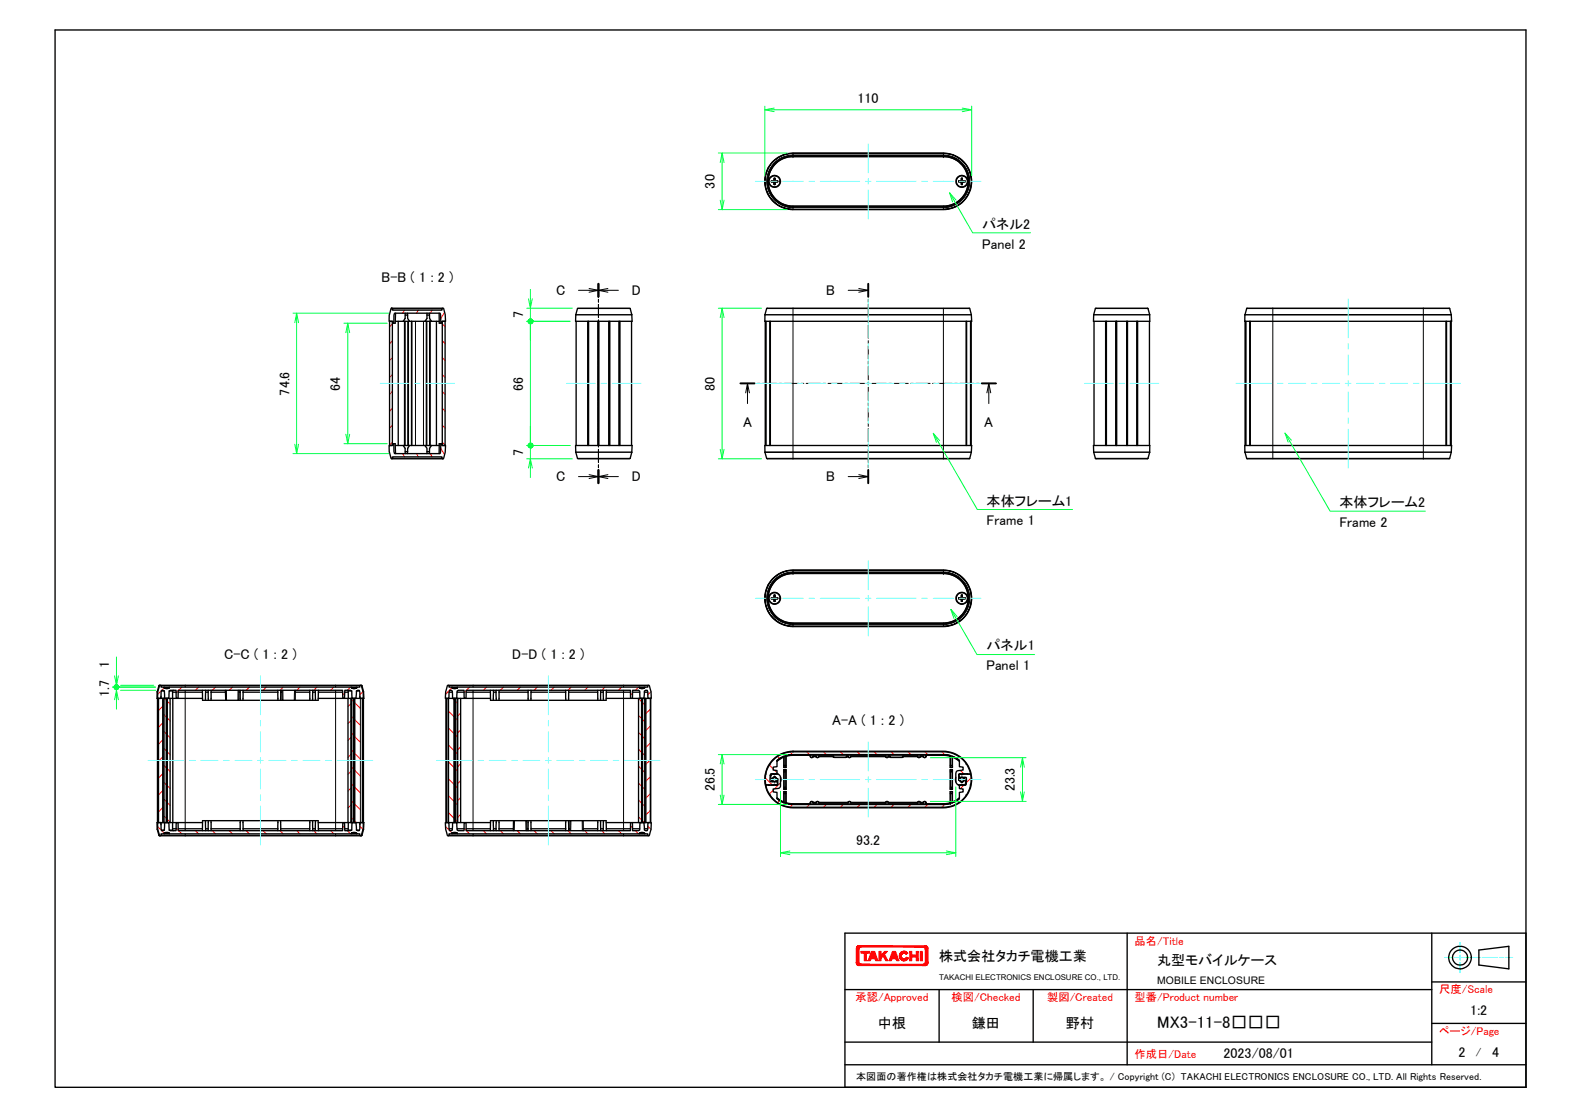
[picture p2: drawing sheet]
<svg xmlns="http://www.w3.org/2000/svg" width="297mm" height="210mm" viewBox="0 0 297 210" stroke-linecap="round" stroke-linejoin="round" font-family="sans-serif">
<defs><g id="words">
<text font-size="3.1" x="217.4" y="193">MX3-11-8□□□</text>
<g font-size="2.6">
<text x="161.1" y="19.3">110</text>
<text x="134.3" y="35.4" transform="rotate(-90 134.3 35.4)">30</text>
<text x="184.5" y="43">パネル2</text>
<text x="184.5" y="46.7">Panel 2</text>
<text x="71.7" y="52.9">B-B ( 1 : 2 )</text>
<text x="98.3" y="59.8" transform="rotate(-90 98.3 59.8)">7</text>
<text x="104.5" y="55.5">C</text>
<text x="118.7" y="55.5">D</text>
<text x="155.2" y="55.5">B</text>
<text x="54.4" y="74.3" transform="rotate(-90 54.4 74.3)">74.6</text>
<text x="63.9" y="73.4" transform="rotate(-90 63.9 73.4)">64</text>
<text x="98.3" y="73.4" transform="rotate(-90 98.3 73.4)">66</text>
<text x="134.3" y="73.4" transform="rotate(-90 134.3 73.4)">80</text>
<text x="139.6" y="80.1">A</text>
<text x="184.9" y="80.1">A</text>
<text x="98.3" y="85.6" transform="rotate(-90 98.3 85.6)">7</text>
<text x="104.5" y="90.4">C</text>
<text x="118.7" y="90.4">D</text>
<text x="155.2" y="90.4">B</text>
<text x="185.4" y="95">本体フレーム1</text>
<text x="251.7" y="95.3">本体フレーム2</text>
<text x="185.4" y="98.7">Frame 1</text>
<text x="251.7" y="99">Frame 2</text>
<text x="20.5" y="125.4" transform="rotate(-90 20.5 125.4)">1</text>
<text x="42.1" y="123.7">C-C ( 1 : 2 )</text>
<text x="96.2" y="123.8">D-D ( 1 : 2 )</text>
<text x="185.3" y="122.2">パネル1</text>
<text x="185.3" y="125.9">Panel 1</text>
<text x="20.5" y="130.9" transform="rotate(-90 20.5 130.9)">1.7</text>
<text x="156.4" y="136.1">A-A ( 1 : 2 )</text>
<text x="134.3" y="148.7" transform="rotate(-90 134.3 148.7)">26.5</text>
<text x="190.7" y="148.7" transform="rotate(-90 190.7 148.7)">23.3</text>
<text x="160.9" y="158.7">93.2</text>
<text x="176.4" y="180.4">株式会社タカチ電機工業</text>
<text x="217.4" y="181.2">丸型モバイルケース</text>
<text x="276.2" y="190.6">1:2</text>
<text x="164.9" y="193.1">中根</text>
<text x="182.6" y="193.1">鎌田</text>
<text x="200.3" y="193.1">野村</text>
<text x="229.9" y="198.8">2023/08/01</text>
<text x="274" y="198.4">2</text>
<text x="280.3" y="198.4">4</text>
</g>
<g font-size="2.1" fill="#f00">
<text x="213.2" y="177.4">品名/Title</text>
<text x="160.8" y="187.9">承認/Approved</text>
<text x="178.8" y="188">検図/Checked</text>
<text x="196.8" y="188">製図/Created</text>
<text x="213.2" y="188">型番/Product number</text>
<text x="270.4" y="186.6">尺度/Scale</text>
<text x="270.4" y="194.3">ページ/Page</text>
<text x="213.2" y="198.6">作成日/Date</text>
</g>
<text font-size="2.1" x="277.3" y="198.2">/</text>
<text font-size="2" x="217.4" y="184.8">MOBILE ENCLOSURE</text>
<text font-size="1.9" x="160.9" y="202.8">本図面の著作権は株式会社タカチ電機工業に帰属します。 / Copyright (C) TAKACHI ELECTRONICS ENCLOSURE CO., LTD. All Rights Reserved.</text>
<text font-size="1.5" x="176.4" y="184.1">TAKACHI ELECTRONICS ENCLOSURE CO., LTD.</text>
</g></defs>
<g fill="none" stroke="#f00" stroke-width=".19">
<path d="M73.6 57.9l-.2 .4M76 58.3l-.4 .5M78.6 58.3l-.4 .5M81.2 58.3l-.4 .5M83.5 58.7l-.7 1.2M73.7 79.9l-.5 .5M73.7 76.7l-.5 .5M73.7 73.5l-.5 .6M73.7 70.4l-.5 .5M73.7 67.2l-.5 .5M73.7 64l-.5 .5M73.7 60.8l-.5 .6"/>
<path d="M83.1 79.9l.5 .5M83.1 76.7l.5 .5M83.1 73.5l.5 .6M83.1 70.4l.5 .5M83.1 67.2l.5 .5M83.1 64l.5 .5M83.1 60.8l.5 .6M73.4 85.7l.2 .5M73.7 83.1l-.5 .5M75.6 85.2l.4 .6M78.3 85.2l.3 .6M80.8 85.2l.4 .6"/>
<path d="M82.8 84.1l.7 1.3M83.1 83.1l.5 .5M30.3 129.7l-.7 .7M30.6 138.9l-.8 .9M30.6 135.8l-.8 .8M30.6 132.6l-.8 .8M30.8 137.4l.5 .5M30.8 134.2l.5 .5M30.9 129.2l-.5 .4M30.9 131.2l.4 .3M31.3 129.2h.1M31.4 138.2l-.1 .1"/>
<path d="M31.4 135l-.1 .1M31.4 131.8l-.1 .1M31.4 131.7l.6 .5M31.4 138l.6 .6M31.4 134.9l.6 .5M33.5 129.7l-.4 .4M34.2 129.1l-.7 .5M37.3 129.1l-.6 .5M40.5 129.1l-.6 .5M43.7 129.1l-.6 .5M46.9 129.1l-.7 .5M50 129.1l-.6 .5"/>
<path d="M53.2 129.1l-.6 .5M56.4 129.1l-.6 .5M59.5 129.1l-.6 .5M62.7 129.1l-.6 .5M64.7 130.2l-.3 .4M65.9 129.1l-.6 .5M66 138.5l-.6 .6M66 135.3l-.6 .6M66 132.2l-.6 .5M66.1 137.8l.3 .3M66.1 134.6l.3 .4M66.1 131.4l.3 .4"/>
<path d="M66.6 129.2h-.1M66.6 137.9l-.2 .1M66.6 134.7l-.2 .2M66.6 131.5l-.2 .2M66.6 135.1l1.1 1.1M66.6 132l1.1 1.1M66.6 138.3l1.1 1.1M68.2 129.9l-.6 .6M84.3 139.9l1 1.1M84.3 136.8l1 1M84.3 133.6l1 1M84.4 129.7l-.7 .7"/>
<path d="M84.9 129.2l-.4 .4M85 131.2l.3 .3M85.4 129.2h.1M85.5 138.1l-.1 .2M85.5 135l-.1 .1M85.5 131.8l-.1 .2M85.5 138l.4 .4M85.5 134.9l.4 .3M85.5 131.7l.4 .3M86.1 131.2l-.1 .1M86.5 137.1l-.5 .5M86.5 133.9l-.5 .6"/>
<path d="M87.6 129.7l-.4 .4M88.2 129.1l-.6 .5M91.4 129.1l-.6 .5M94.6 129.1l-.6 .5M97.8 129.1l-.6 .5M100.9 129.1l-.6 .5M104.1 129.1l-.6 .5M107.3 129.1l-.6 .5M110.4 129.1l-.5 .5M113.6 129.1l-.6 .5M116.8 129.1l-.6 .5M118.8 130.2l-.3 .4"/>
<path d="M120 137.6l.5 .5M120 134.4l.5 .6M120 131.2l.5 .6M120 129.1l-.6 .5M120.6 129.2h.1M120.7 137.9l-.1 .1M120.7 134.7l-.1 .1M120.7 131.5l-.1 .2M120.7 138.3l.4 .4M120.7 135.1l.4 .5M120.7 132l.4 .4M122.2 139.6l-.9 .8"/>
<path d="M122.2 136.4l-.9 .8M122.2 133.2l-.9 .8M122.3 129.9l-.6 .6M29.6 155.3l.7 .7M30.4 156l.5 .5M30.6 151.6l-.8 .9M30.6 148.5l-.8 .8M30.6 145.3l-.8 .8M30.6 142.1l-.8 .9M30.8 153.3l.5 .4M30.8 150.1l.5 .5M30.8 146.9l.5 .5"/>
<path d="M30.8 143.8l.5 .4M30.8 140.6l.5 .4M31.3 156.4l.1 .1M31.4 154l-.1 .2M31.4 150.9l-.1 .1M31.4 147.7l-.1 .1M31.4 144.5l-.1 .1M31.4 141.3l-.1 .2M31.4 150.7l.6 .6M31.4 147.5l.6 .6M31.4 144.4l.6 .5M31.4 153.9l.6 .5"/>
<path d="M31.4 141.2l.6 .6M33.1 155.6l.4 .4M33.5 156l.7 .6M36.7 156l.6 .6M39.9 156l.6 .6M43.1 156l.6 .6M46.2 156l.7 .6M49.4 156l.6 .6M52.6 156l.6 .6M55.8 156l.6 .6M58.9 156l.6 .6M62.1 156l.6 .6"/>
<path d="M64.4 155.1l.3 .4M65.3 156l.6 .6M66 154.4l-.2 .1M66 151.2l-.6 .5M66 148l-.6 .6M66 144.8l-.6 .6M66 141.7l-.6 .5M66.1 153.6l.3 .4M66.1 150.5l.3 .3M66.1 147.3l.3 .3M66.1 144.1l.3 .4M66.1 140.9l.3 .4"/>
<path d="M66.6 156.4l-.1 .1M66.6 153.7l-.2 .2M66.6 150.6l-.2 .1M66.6 147.4l-.2 .1M66.6 144.2l-.2 .2M66.6 141l-.2 .2M66.6 154.2l.3 .3M66.6 151l1.1 1.1M66.6 147.8l1.1 1.1M66.6 144.7l1.1 1.1M66.6 141.5l1.1 1.1M67.6 155.2l.6 .6"/>
<path d="M83.7 155.3l.7 .7M84.3 152.6l1 1.1M84.3 149.5l1 1M84.3 146.3l1 1M84.3 143.1l1 1.1M84.5 156l.4 .5M85.5 156.4l-.1 .1M85.5 154l-.1 .2M85.5 150.8l-.1 .2M85.5 147.7l-.1 .1M85.5 144.5l-.1 .2M85.5 141.3l-.1 .2"/>
<path d="M85.5 153.9l.4 .4M85.5 150.7l.4 .4M85.5 147.6l.4 .3M85.5 144.4l.4 .3M85.5 141.2l.4 .4M86.5 153l-.5 .5M86.5 149.8l-.5 .5M86.5 146.6l-.5 .6M86.5 143.4l-.5 .6M86.5 140.3l-.5 .5M87.2 155.6l.4 .4M87.6 156l.6 .6"/>
<path d="M90.8 156l.6 .6M94 156l.6 .6M97.2 156l.6 .6M100.3 156l.6 .6M103.5 156l.6 .6M106.7 156l.6 .6M109.9 156l.5 .6M113 156l.6 .6M116.2 156l.6 .6M118.5 155.1l.3 .4M119.4 156l.6 .6M120 153.4l.5 .6"/>
<path d="M120 150.3l.5 .5M120 147.1l.5 .6M120 143.9l.5 .6M120 140.7l.5 .6M120.6 156.4l.1 .1M120.7 153.7l-.1 .2M120.7 150.6l-.1 .1M120.7 147.4l-.1 .1M120.7 144.2l-.1 .2M120.7 141.1l-.1 .1M120.7 151l.4 .4M120.7 147.8l.4 .4"/>
<path d="M120.7 144.7l.4 .4M120.7 141.5l.4 .4M120.7 154.2l.3 .3M121.7 155.2l.6 .6M122.2 152.2l-.9 .9M122.2 149.1l-.9 .8M122.2 145.9l-.9 .8M122.2 142.7l-.9 .8M143.8 146.1l1.3 1.3M144.5 143.7l.8 .7M145.1 145.4l-.3 .2M145.3 148.4l-.8 .7"/>
<path d="M145.5 144.7l.5 .4M146.1 142.1l.4 .4M146.5 150.3l-.4 .4M146.6 147l-1.1 1.2M148.4 141.2l.5 .5M148.9 151.1l-.5 .5M151.6 141.2l.5 .5M152.1 151.1l-.5 .5M154.7 141.2l.6 .5M155.3 151.1l-.6 .5M157.9 141.2l.5 .5M158.4 151.1l-.5 .5"/>
<path d="M161.1 141.2l.5 .5M161.6 151.1l-.5 .5M164.3 141.2l.5 .5M164.8 151.1l-.5 .5M167.4 141.2l.6 .5M168 151.1l-.6 .5M170.6 141.2l.5 .5M171.1 151.1l-.5 .5M173.8 141.2l.5 .5M174.3 151.1l-.5 .5M177 141.2l.5 .6M177.5 151.1l-.5 .5"/>
<path d="M180.4 144.7l.7 .7M181.1 147.5l-.7 .6M182.4 146.1l-.9 .9"/>
</g>
<g fill="none" stroke="#000" stroke-width=".25">
<path d="M10.3 5.6h276.4v198.6h-276.4zM145.1 30.4a5.7 5.7 0 0 1 3.9-1.7h28.2a5.3 5.3 0 0 1 5.4 5.4 5.3 5.3 0 0 1-5.4 5.3h-28.2a5.3 5.3 0 0 1-4.9-3.2 5.3 5.3 0 0 1 1-5.8zM145.2 34.1l.1 .1M145.2 34v.1M145.2 34.1h-.3l.4 .1M145.3 34.2h.1M145.4 33.9l-.5 .1h.3M145.4 34.2l.1 .5v-.4M145.4 34.2l.1 .1M145.4 33.9l-.2 .1M145.5 33.5v.3M145.5 33.8l-.1 .1"/>
<path d="M145.5 33.5l-.1 .4M145.5 34.3h.1M145.5 33.8h.1M145.5 33.5h.1M145.6 33.9l.2 .1M145.6 33.5v.3M145.6 34.2v.1M145.6 33.5h.1M145.6 33.5v.4M145.6 33.8v.1M145.6 33.9l.5 .1h-.3M145.6 34.2v.5v-.4"/>
<path d="M145.7 34.2h-.1M145.8 30.7a4.4 4.4 0 0 1 3.2-1.3h28.2a4.6 4.6 0 0 1 4.7 4.7 4.6 4.6 0 0 1-4.7 4.6h-28.2a4.6 4.6 0 0 1-4.3-2.9 4.6 4.6 0 0 1 1.1-5.1zM145.8 34.1h.3l-.4 .1M145.8 34v.1M145.8 34.1l-.1 .1M180.1 34.1h.1M180.1 34h.1M180.1 34.1l.4 .1M180.1 34h.3M180.1 34.1h.3M180.4 34v.1M180.4 34.1l.1 .1"/>
<path d="M180.5 34.2h.1M180.6 33.8v-.3v.4M180.6 34.2v.1M180.6 33.8h.2M180.6 33.9l-.5 .1M180.6 34.3h.2M180.6 34.3v.3M180.6 33.8v.1M180.6 33.9l-.2 .1M180.6 34.2v.5M180.8 33.8v-.3v.4M180.8 33.9l.2 .1"/>
<path d="M180.8 34.3v.3M180.8 33.8v.1M180.8 33.9l.5 .1M180.8 34.2v.1M180.8 34.2v.5M180.9 34.2h-.1M181 34.1h.3M181 34v.1M181 34h.3M181 34.1l-.1 .1M181.3 34.1h.1M181.3 34h.1"/>
<path d="M181.3 34.1l-.4 .1M73.5 57.9h.2l.1 .4h9.2l.1-.4h.2l.3 1.2 .1 1.2h-.6v.3l-.3 .1-.1-1.9h-8.6l-.1 1.9h-.2l-.1-.4h-.6v-1.2zM73.6 57.9h9.6M74.3 58.8l-.1 1.9h-.2M76.1 58.8v1l-.3 .5M76.1 59.2h.5M76.6 58.8v1l.3 .5M80.2 59.2h.5M80.2 58.8v1l-.4 .5M80.7 58.8v1l.4 .5M82.5 58.8v1.9h.3M108.5 57.9h9.8l.4 1.2 .1 1.2h-10.6a4.9 4.9 0 0 1 .3-2.4z"/>
<path d="M144.1 57.9h38.1l.3 1.2 .1 1.2h-38.8a3.9 3.9 0 0 1 .3-2.4zM205.8 57.9h9.9a4.2 4.2 0 0 1 .3 2.4h-10.5a4.9 4.9 0 0 1 .3-2.4zM234.2 57.9h38.1l.4 1.2v1.2h-38.8a4.1 4.1 0 0 1 .3-2.4zM73.2 60.3h.5v23.4h-.5zM74.3 60.3h1.5M74.8 60.3v23.4M75.8 60.3h.2v23.4M76 60.3l.1 23.4M76.1 60.3h.5v23.4M76.6 60.3l.1 23.4M77.3 60.3v23.4M77.4 60.3v23.4"/>
<path d="M79.8 60.3h-3.1M80.2 60.3v23.4M80.7 60.3v23.4M80.8 60.3v23.4M82 60.3v23.4M82.5 60.3h-2.7M83.1 60.3h.5v23.4h-.5zM108.2 60.3v23.4M110.4 60.3v23.4M110.6 60.3v23.4M112.3 60.3v23.4M112.4 60.3v23.4"/>
<path d="M112.5 60.3v23.4M114.4 60.3v23.4M114.5 60.3v23.4M114.6 60.3v23.4M116.3 60.3v23.4M116.5 60.3v23.4M118.7 60.3v23.4M143.8 60.3v23.4M143.9 60.3v23.4M144.6 60.3v23.4M144.7 60.3v23.4M181.5 60.3v23.4"/>
<path d="M181.6 60.3v23.4M182.3 60.3v23.4M182.4 60.3v23.4M182.5 60.3v23.4M205.5 60.3v23.4M207.7 60.3v23.4M207.9 60.3v23.4M209.6 60.3v23.4M209.7 60.3v23.4M209.8 60.3v23.4M211.7 60.3v23.4M211.8 60.3v23.4"/>
<path d="M213.6 60.3v23.4M213.7 60.3v23.4M216 60.3v23.4M233.9 60.3v23.4M234 60.3v23.4M234.8 60.3v23.4M234.9 60.3v23.4M271.7 60.3v23.4M271.8 60.3v23.4M272.5 60.3v23.4M272.6 60.3v23.4M73.1 83.7h.6l.1-.4h.2l.1 1.9h8.6l.1-1.9h.2l.1 .4h.6l-.1 1.2-.4 1.3-.1-.1-.1-.3h-9.2l-.1 .3-.1 .1-.5-1.3z"/>
<path d="M73.6 86.2h9.6M74 83.3h.2l.1 1.9M74.3 83.7h1.5M75.8 83.7h1.1M75.8 83.7l.3 .5v1M76.1 84.8h.5M76.9 83.7l-.3 .5v1M76.9 83.7h2.9M79.8 83.7h2.7M79.8 83.7l.4 .5v1M80.2 84.8h.5M81.1 83.7l-.4 .5v1"/>
<path d="M82.8 83.3h-.3v1.9M108.2 84.9l.4 1.3h9.7l.4-1.3M108.2 84.9h.1M108.2 84.9l-.1-1.2h10.7l-.1 1.2M118.7 84.9h.1M143.7 84.9v-1.2h38.9l-.1 1.2M143.7 84.9h.1M182.5 84.9l-.4 1.3h-37.9l-.5-1.3M182.5 84.9h.1M205.5 84.9l.4 1.3h9.7l.4-1.3M205.5 84.9h.1M205.5 84.9l-.1-1.2h10.6v1.2"/>
<path d="M216 84.9h.1M233.9 84.9h.1M233.9 84.9v-1.2h38.8v1.2M272.7 84.9h.1M272.7 84.9l-.4 1.3h-38l-.4-1.3M145.1 108.7a5.5 5.5 0 0 1 3.9-1.6h28.2a5.3 5.3 0 0 1 5.4 5.3 5.3 5.3 0 0 1-5.4 5.3h-28.2a5.3 5.3 0 0 1-4.9-3.2 5.3 5.3 0 0 1 1-5.8zM145.2 112.3h.1M145.2 112.5h.2M145.2 112.3v.2M145.2 112.5h-.3h.5M145.3 112.3h-.4h.3M145.4 112.2l-.1 .1"/>
<path d="M145.4 112.5l.1 .5v-.4M145.4 112.5l.1 .1M145.5 112.1v-.3l-.1 .4M145.5 112.1l-.1 .1M145.5 112.6h.1M145.5 112.1h.1M145.6 112.2l.1 .1M145.6 112.1v-.3v.4M145.6 112.5v.1M145.6 112.1v.1M145.6 112.5v.5v-.4M145.7 112.3h.4h-.3"/>
<path d="M145.7 112.3h.1M145.8 109a4.8 4.8 0 0 1 3.2-1.3h28.2a4.7 4.7 0 0 1 4.7 4.7 4.7 4.7 0 0 1-4.7 4.6h-28.2a4.7 4.7 0 0 1-4.3-2.9 4.7 4.7 0 0 1 1.1-5.1zM145.8 112.5h.3h-.5M145.8 112.3v.2M145.8 112.5h-.2M180.1 112.5h.1M180.1 112.5h.5M180.1 112.3h.1M180.1 112.5h.3M180.4 112.3h-.3M180.4 112.3v.2M180.4 112.3h.1"/>
<path d="M180.4 112.5h.2M180.5 112.3h-.4M180.6 111.8v.3M180.6 112.5v.1M180.6 112.1h.2M180.6 112.2l-.1 .1M180.6 112.6h.2M180.6 112.6v.3M180.6 112.1v.1M180.6 111.8v.4M180.6 112.5v.5M180.8 111.8v.3"/>
<path d="M180.8 112.2l.1 .1M180.8 112.6v.3M180.8 112.1v.1M180.8 111.8v.4M180.8 112.5v.1M180.8 112.5v.5M180.9 112.3h.1M180.9 112.3h.4M181 112.5h.3M181 112.3v.2M181 112.3h.3M181 112.5h-.2"/>
<path d="M181.3 112.5h.1M181.3 112.3h.1M181.3 112.5h-.5M29.5 129.9v24.6a4.5 4.5 0 0 0 .4 2.4l.2 .1M29.5 129.9h.1M29.7 131.2v23.3M30 128.8l.2-.1 .1 .4h.6v.1l.3 .1 .6-.1v-.1h34.3v.1l.5 .1 .4-.1v-.1h.6l.1-.4 .2 .1a5.1 5.1 0 0 1 .4 2.4h-.7l-.1-1.6-.5 .2-.1 1.4h-.8v-1.4l-.3-.2h-1l-.1 1.6h-.3v-1.6h-30.9v1.6h-.4v-1.6h-1.1l-.2 .2-.1 1.4h-.8v-1.4l-.5-.2-.2 1.6h-.6a4.6 4.6 0 0 1 .4-2.4zM30.1 128.7h-.2l-.4 1.2M30.1 128.7h37.6M30.2 130.8l.1 .4M30.3 129.8h.6M30.6 131.2v23.3"/>
<path d="M30.8 131.2h.5v23.3h-.5zM30.8 131.2h-1v23.3h1M30.9 129.1h.9M30.9 129.2h.1M31 129.2h.6zM31.3 131.2h.1v23.3h-.1zM31.4 131.2h.6v23.3h-.6zM31.6 129.2h.2M31.8 129.8h.6M32 131.2h.5v23.3M32.4 130h.7M32.5 131.2h.6"/>
<path d="M32.6 129.6l-.2 .2v1.4M33.5 131.2h4.6M33.5 130h4.5M38 129.6l.1 1.9h.5M38.6 129.6v.4M38.6 131.5h.5M38.6 130v1.5M38.6 130h.5M39.1 130v1.5M39.1 131.5h.5M39.1 129.6v.4M39.6 131.5h2.8"/>
<path d="M39.7 130l-.1 1.5M39.7 130h2.7M39.7 129.6v.4M42.4 129.6v1.9h.2h2.3v-1.9M44.9 131.5h.2M44.9 130h.2M45.1 130v1.5M45.1 129.6v.4M45.1 131.5h.6M45.7 129.6v.4M45.7 131.5h6.5M45.7 130h6.5"/>
<path d="M45.7 130v1.5M52.2 129.6v.4M52.2 130v1.5M52.2 131.5h.5M52.7 131.5h.3M52.7 129.6v.4M52.7 130h.3M52.7 130v1.5M53 129.6v1.9h.2h2.3v-1.9M55.5 131.5h2.7M55.5 130h2.7M58.2 130v1.5"/>
<path d="M58.2 131.5h.5M58.2 129.6v.4M58.7 129.6l.1 .4M58.7 131.5h.6M58.8 130h.4M58.8 130l-.1 1.5M59.2 130l.1 1.5M59.3 129.6l-.1 .4M59.8 131.2h4.6M59.8 129.6v1.9h-.5M64.4 130h-4.6M64.7 131.2h.7"/>
<path d="M64.7 130h.7M65.3 129.6l.1 .2M65.4 131.2h.6v23.3h-.6zM65.4 129.8h.7M65.4 129.8v1.4M66 131.2h.1M66 131.2v23.3M66.1 129.1h.9M66.1 129.2h.1M66.1 131.2h.3v23.3h-.3zM66.2 129.2h.6zM66.4 131.2h.2v23.3h-.2z"/>
<path d="M66.6 131.2h1.5v23.3h-1.5zM66.8 129.2h.2M67 129.8h.5M67.6 130.8v.4M67.8 128.7l.2 .1 .3 1.1M68.2 131.2v23.3M68.3 131.2v23.3M68.3 129.9l.1 1.3h-.1M68.3 129.9h.1M83.8 131.2v23.3M84 128.8l.3-.1 .1 .4h.5v.1l.4 .1 .6-.1v-.1h34.3v.1l.5 .1 .4-.1v-.1h.6l.1-.4 .2 .1a5.1 5.1 0 0 1 .4 2.4h-.7l-.1-1.6-.5 .2-.1 1.4h-.8v-1.4l-.3-.2h-1.1v1.6h-.3l-.1-1.6h-30.8v1.6h-.4v-1.6h-1.1l-.2 .2-.1 1.4h-.8v-1.4l-.5-.2-.2 1.6h-.6v-1.3zM84.2 128.7h37.6"/>
<path d="M84.4 130h.6M84.9 129.1h1M84.9 129.2h.3M85.2 129.2h.5zM85.4 131.2h.1v23.3h-.1zM85.7 129.2h.2M85.9 130h1.3M85.9 131.2h-.4v23.3h.4M85.9 131.2v23.3M85.9 131.2h.1M86 131.2h.5v23.3h-.5zM86.5 131.2h.7"/>
<path d="M87.6 131.2h4.6M87.6 130h4.5M92.1 129.6l.1 1.9h.5M92.7 131.5h.5M92.7 129.6v.4M92.7 130h.5M92.7 130v1.5M93.2 130v1.5M93.2 129.6v.4M93.2 131.5h.5M93.7 131.5h5.5M93.8 129.6v.4"/>
<path d="M93.8 130l-.1 1.5M93.8 130h5.4M99.2 130v1.5M99.2 131.5h.6M99.2 129.6v.4M99.8 129.6v.4M99.8 131.5h6.5M99.8 130h6.5M99.8 130v1.5M106.3 130v1.5M106.3 129.6v.4M106.3 131.5h.5"/>
<path d="M106.8 129.6v.4M106.8 131.5h5.5M106.8 130h5.5M106.8 130v1.5M112.3 130v1.5M112.3 129.6v.4M112.3 131.5h.5M112.8 129.6l.1 .4M112.8 131.5h.6M112.9 130h.4M112.9 130l-.1 1.5M113.3 130l.1 1.5"/>
<path d="M113.4 129.6l-.1 .4M113.9 131.2h4.6M113.9 129.6v1.9h-.5M118.5 130h-4.6M118.8 131.2h1.2M118.8 130h1.4M120 131.2h.5v23.3h-.5zM120.2 129.1h.9M120.2 129.2h.2M120.4 129.2h.5zM120.6 131.2h.1v23.3h-.1zM120.7 131.2h.4v23.3h-.4z"/>
<path d="M120.9 129.2h.2M121.1 130h.6M121.1 131.2h1.1v23.3h-.9v-23.3M122.3 131.2v23.3M29.6 154.5h.6l.2 1.5 .5-.1v-1.4h.8l.1 1.4 .2 .1h1.1v-1.5h.4v1.5h30.9v-1.5h.3l.1 1.5 1.3-.1v-1.4h.8l.1 1.4 .5 .1 .1-1.5h.7a5 5 0 0 1-.4 2.4l-.3 .1v-.4h-.6v-.2l-.4-.1-.5 .1v.2h-34.3v-.2l-.6-.1-.3 .1v.2h-.6l-.1 .4-.2-.1a4.6 4.6 0 0 1-.4-2.4zM30.1 157h37.6M30.3 154.5l-.1 .4M30.3 155.9h.6M30.9 156.6h.9M30.9 156.5h.1M30.9 156.4h.1M31 156.4l.6 .1z"/>
<path d="M31.6 156.5h.2M31.6 156.4h.2M31.8 155.9h.6M32 154.5h.5M32.4 155.7h.7M32.4 155.9l.2 .1M32.4 154.5v1.4M32.5 154.5h.6M33.5 154.5h4.6M33.5 155.7h4.5M38.6 154.1v1.6M38.6 154.1h.5"/>
<path d="M38.6 154.1h-.5l-.1 1.9M38.6 155.7v.3M38.6 155.7h.5M39.1 155.7v.3M39.1 154.1h.5M39.1 154.1v1.6M39.6 154.1l.1 1.6M39.6 154.1h5.5M39.7 155.7h5.4M39.7 155.7v.3M45.1 155.7v.3M45.1 154.1h.6"/>
<path d="M45.1 154.1v1.6M45.7 154.1v1.6M45.7 154.1h6.5M45.7 155.7h6.5M45.7 155.7v.3M52.2 155.7v.3M52.2 154.1h.5M52.2 154.1v1.6M52.7 154.1h5.5M52.7 154.1v1.6M52.7 155.7h5.5M52.7 155.7v.3"/>
<path d="M58.2 155.7v.3M58.2 154.1h.5M58.2 154.1v1.6M58.7 154.1l.1 1.6M58.7 154.1h.6M58.8 155.7l-.1 .3M58.8 155.7h.4M59.2 155.7l.1 .3M59.3 154.1l-.1 1.6M59.3 154.1h.5v1.9M59.8 154.5h4.6M59.8 155.7h4.6"/>
<path d="M64.7 154.5h.7M64.7 155.7h.7M65.4 155.9h.7M65.4 154.5v1.4l-.1 .1M66 154.5h.1M66.1 156.6h.9M66.1 156.5h.1M66.1 156.4h.1M66.2 156.4l.6 .1zM66.8 156.5h.2M66.8 156.4h.2M67 155.9h.5"/>
<path d="M67.6 154.5v.4M68.3 154.5a4.8 4.8 0 0 1-.3 2.4l-.2 .1M83.7 154.5h.6l.2 1.5 .5-.1v-1.4h.8l.1 1.4 .2 .1h1.1v-1.5h.4v1.5h30.8l.1-1.5h.3v1.5l1.4-.1v-1.4h.8l.1 1.4 .5 .1 .1-1.5h.7a5 5 0 0 1-.4 2.4l-.3 .1v-.4h-.6v-.2l-.4-.1-.5 .1v.2h-34.3v-.2l-.6-.1-.4 .1v.2h-.5l-.1 .3-.2 .1-.4-1.2zM84.2 154.5v-23.3h-.3v23.3h1.4v-23.3h-1v23.3M84.2 157h37.6M84.4 155.7h.6M84.9 156.6h1M84.9 156.4h.3M85.2 156.4l.5 .1zM85.7 156.4h.2M85.9 155.7h1.3M85.9 154.5h.1"/>
<path d="M86.5 154.5h.7M87.6 154.5h4.6M92.1 155.7h-4.5M92.7 154.1v1.6M92.7 154.1h.5M92.7 154.1h-.5l-.1 1.9M92.7 155.7v.3M92.7 155.7h.5M93.2 155.7v.3M93.2 154.1v1.6M93.2 154.1h.5M93.7 154.1l.1 1.6"/>
<path d="M93.7 154.1h2.8M93.8 155.7v.3M93.8 155.7h2.7M96.5 156v-1.9h2.3h.2v1.9M99 154.1h.2M99 155.7h.2M99.2 155.7v.3M99.2 154.1v1.6M99.2 154.1h.6M99.8 154.1v1.6M99.8 154.1h6.5M99.8 155.7v.3"/>
<path d="M99.8 155.7h6.5M106.3 155.7v.3M106.3 154.1v1.6M106.3 154.1h.5M106.8 154.1v1.6M106.8 154.1h.3M106.8 155.7v.3M106.8 155.7h.3M107.1 156v-1.9h2.3h.2v1.9M109.6 154.1h2.7M109.6 155.7h2.7M112.3 155.7v.3"/>
<path d="M112.3 154.1v1.6M112.3 154.1h.5M112.8 154.1l.1 1.6M112.8 154.1h.6M112.9 155.7l-.1 .3M112.9 155.7h.4M113.3 155.7l.1 .3M113.4 154.1l-.1 1.6M113.4 154.1h.5v1.9M113.9 155.7h4.6M113.9 154.5h4.6M118.8 154.5h1.2"/>
<path d="M118.8 155.7h1.4M120.2 156.4h.2M120.2 156.6h.9M120.4 156.4l.5 .1zM120.9 156.4h.2M121.1 155.7h.6M121.1 154.5h.2M144.5 147.4h-.1M144.6 147.4v.1M144.8 145.6l-.1 .1M144.9 145.5l-.2 .1M144.9 147.4l.1 .1"/>
<path d="M145 145.4h.4l.1 .1a.74 .74 0 0 1 1.1 .6v1.7l-.3 .3-1 .1v.5l.7 .1v1.2a4.5 4.5 0 0 0 3 1.1h28.2a4.5 4.5 0 0 0 3.1-1.1v-1.2l.7-.1v-.5l-.7-.1v-.6h1a1.54 1.54 0 0 0 .2-1.5h-1.2l-.1-.5 .2-.1 .3 .1 .1-.1h1.5a5.1 5.1 0 0 1-4.1 6.1l-29.2 .1a5.1 5.1 0 0 1-4.6-2.7l-.4-1v-.5h2.1v-1.1l-.4-.3a.4 .4 0 0 0-.4-.1 .4 .4 0 0 0-.2 .4l-.3-.2zM145 145.4l-.2 .1M145 146.3l.1 .5M145 143a5.3 5.3 0 0 1 4-1.8h28.2a5.1 5.1 0 0 1 4.9 3.3l.2 .9h-2.2l.1 1.2a.51 .51 0 0 0 .5 .4 .51 .51 0 0 0 .5-.4l.2 .1v.4a.51 .51 0 0 1-.7 .3 .75 .75 0 0 1-1.1-.7v-1.4l.1-.4 .2-.1 1.1-.2v-.5l-.7-.1v-1.2a4.5 4.5 0 0 0-3.1-1.1h-28.2a4.5 4.5 0 0 0-3 1.1v1.2l-.7 .1v.5l.7 .1v.7h-1.1a.85 .85 0 0 0-.2 .9v.5l.9 .1 .3-.1 .2 .2-.1 .4h-2a5.8 5.8 0 0 1 .6-3.9zM145 146.3l.2 .5M145.1 142.7a5.5 5.5 0 0 1 3.9-1.6h28.2a5.3 5.3 0 0 1 5.4 5.3 5.3 5.3 0 0 1-5.4 5.3h-28.2a5.3 5.3 0 0 1-4.9-3.2 5.3 5.3 0 0 1 1-5.8zM145.2 147.4l.1 .1M145.2 147.4l.2 .1M145.3 145.4h-.1M145.4 145.4h-.2M145.4 145.9h.2M145.6 145.4h.2"/>
<path d="M145.8 145.4h.1M145.8 147.4l-.2 .1M145.9 147.4l-.1 .1M146 145.3l.2 .1M146 149.8l1.3 .8M146 149.9l1.3 .8M146 150l1.3 .7M146 146.3l-.1 .5M146 147.3v.1M146.1 146.3l-.2 .5M146.6 145.9l.1 .5-.1 .4M147.3 150.6v-1.9h.4v2.1l1.3 .2h3.2a.3 .3 0 0 1 .2-.5 .3 .3 0 0 1 .4 .2"/>
<path d="M147.3 148.7h.4M147.3 142.2l-1.3 .8M147.3 150.7h.1M147.3 144.6h.1M147.3 142.1l-1.3 .8M147.3 148.2h.4M147.3 142.1v.1M147.3 144.6v3.6M147.3 150.6v.1M147.3 144.6h.4M147.3 147.8h.4v.4h-.4zM147.3 143.8h.4"/>
<path d="M147.3 144.6h.4v.4h-.4M147.3 142.1h.1M147.3 144.1h.1M147.3 142.1v2M147.3 144.6v3.2M147.3 148.7v2M147.3 144.1h.4M147.3 149.1h.4M147.3 148.2h.1M147.7 150.9l1.3 .2h25M147.7 143.8v.3M147.7 148.7v2.2"/>
<path d="M147.7 150.9h.1M147.7 148.2h.1M147.7 141.9v.1M147.7 144.1h.1M147.7 142l1.3-.1h3.2a.3 .3 0 0 0 .2 .4 .3 .3 0 0 0 .4-.2M147.7 142v2.1h-.4v-1.9M147.7 150.9l1.3 .2h3.2M147.7 142h.1M147.7 148.7h.1M147.7 144.6h.1M147.7 144.6v3.6M152.2 141.8h-3.2l-1.3 .2"/>
<path d="M152.2 151v.1M152.2 141.7h25l1.4 .2M152.2 141.7v.1M152.2 141.7h-3.2l-1.3 .2v1.9M152.2 141.8h.1M152.2 141.7v.3a.26 .26 0 0 0 .3 .3 .26 .26 0 0 0 .3-.3M152.8 142h.5M152.8 150.7h.5M152.8 150.7v.1M152.8 142h.1M152.8 142.1h.5M152.8 150.8h.5"/>
<path d="M152.8 142v.1M152.8 150.8a.26 .26 0 0 0-.3-.2 .26 .26 0 0 0-.3 .2v.3M153.3 142v.1M153.3 150.8a.29 .29 0 0 1 .3-.2 .29 .29 0 0 1 .3 .2M153.3 150.7l.2-.2 .4 .2M153.3 142.1l.2 .2 .4-.2h2.6M153.3 150.7v.1M153.8 142a.28 .28 0 0 1-.2 .3 .28 .28 0 0 1-.3-.3M153.8 150.8h5.5M153.8 142h2.8M153.8 142h.1M153.9 142v.1"/>
<path d="M153.9 150.7h5.4M153.9 150.7v.1M153.9 150.8h5.4M156.6 142l-.1 .1M156.6 142h-2.7M159.1 142.1l-.2 .1h-2.1l-.2-.1M159.1 142h.2M159.1 142v.1M159.1 142.1l-.2 .2h-2.2l-.2-.2M159.1 142.1h.2M159.3 142v.1M159.3 150.8a.26 .26 0 0 1 .3-.2 .26 .26 0 0 1 .2 .2h.1"/>
<path d="M159.3 142a.26 .26 0 0 0 .3 .3 .26 .26 0 0 0 .2-.3h.1M159.3 150.7l.3-.2 .2 .2M159.3 142.1l.3 .2 .2-.2M159.3 142h.1M159.3 150.7v.1M159.8 142h6.6M159.8 150.7h6.6M159.8 150.7l.1 .1M159.8 142.1h6.6M159.8 150.8h6.6M159.9 142l-.1 .1M159.9 142h6.5"/>
<path d="M159.9 150.8h6.5M166.4 142v.1M166.4 150.7l.2-.2 .3 .2M166.4 150.8a.29 .29 0 0 1 .3-.2 .29 .29 0 0 1 .2 .2M166.4 142.1l.2 .2 .3-.2M166.4 150.7v.1M166.9 142a.28 .28 0 0 1-.3 .3 .28 .28 0 0 1-.2-.3M166.9 150.7v.1M166.9 150.7h5.5M166.9 150.8h5.5M166.9 142h.1M166.9 142h.3"/>
<path d="M166.9 142.1h.3M166.9 142v.1M167.2 142v.1M167.2 142l.2 .2h2.1l.1-.1M167.2 142h.1M169.6 142l.1 .1M169.6 142h2.8M169.7 142.1l-.2 .2h-2.2l-.1-.2M169.7 142.1h2.7M172.4 150.8a.26 .26 0 0 1 .3-.2 .26 .26 0 0 1 .2 .2M172.4 142v.1M172.4 142a.26 .26 0 0 0 .3 .3 .26 .26 0 0 0 .2-.3"/>
<path d="M172.4 142.1l.2 .2 .3-.2M172.4 150.7l.2-.2 .3 .2M172.4 150.7v.1M172.4 142h.1M172.9 142h.6M172.9 142.1h.6M172.9 150.7v.1M172.9 150.7h.6M172.9 150.8h.6M172.9 150.8h.5M172.9 142v.1M172.9 142h.5"/>
<path d="M173.4 150.8h.1M173.4 142l.1 .1M173.5 150.7a.31 .31 0 0 1 .4-.2 .31 .31 0 0 1 .1 .5M173.5 150.7l-.1 .1M173.5 150.8a.25 .25 0 0 1 .2-.2 .25 .25 0 0 1 .3 .2v.3M174 141.8v.2a.26 .26 0 0 1-.3 .3 .26 .26 0 0 1-.3-.3M174 141.8h3.2l1.4 .2M174 141.8v.1M174 141.7v.1M174 151.1h.1M174 151v.1M174 141.9h3.2l1.3 .1"/>
<path d="M174 141.9a.31 .31 0 0 1-.1 .4 .31 .31 0 0 1-.4-.2M178.5 150.8l-1.3 .2h-3.2M178.5 144.6h.1M178.5 148.7h.1M178.5 144.6v3.6M178.5 150.8l.1 .1M178.5 142v2.1h.4v-1.9M178.5 144.6h.4v3.6h-.4M178.6 141.9v2.2M178.6 142h-.1M178.6 147.8h.3v.4h-.3zM178.6 143.8h.3v.3"/>
<path d="M178.6 148.7h.3M178.6 150.9l-1.4 .2h-3.2M178.6 149.1v1.8l-.9 .2h-3.7M178.6 144.6h.3v.4h-.3M178.6 150.9h.1M178.6 144.6v3.2M178.6 148.7v.4M178.6 144.1h-.1M178.6 148.2h-.1M178.6 144.1h.3M178.6 149.1h.3M178.9 149.1v1.6"/>
<path d="M178.9 145v2.8M178.9 142.1h.1M178.9 142.1v.1M178.9 148.7h.1M178.9 150.6v.1M178.9 142.1l1.4 .8M178.9 148.7v.4M178.9 150.7h.1M178.9 150.6v-1.9h-.4v2.1M178.9 142.2l1.4 .8M178.9 144.1h.1M179.6 146v.9"/>
<path d="M180 147.4l.3 .1M180.3 149.9l-1.4 .8M180.3 145.4l-.1 .1M180.3 149.8l-1.4 .8M180.3 150l-1.4 .7M180.3 142.9l-1.4-.8v1.7M180.3 146l-.2 .6M180.3 147.4l.2 .1M180.3 146.1l-.1 .5M180.4 147.4l.2 .1M180.6 145.4h-.3M180.6 146.9h.2"/>
<path d="M180.8 145.4h.2M181 145.4h.1M181 147.4l-.2 .1M181.1 147.4l-.1 .1M181.1 146.1l.1 .5M181.1 146l.2 .6M181.3 145.4h.1M181.5 147.3l-.2 .2M181.5 147.2l-.1 .1M181.5 147.1l-.1 .2M181.7 145.4h.1M181.8 145.4h.1"/>
<path d="M211.8 175.3v24.7M269 175.3v24.7M277.9 178.4l5.6-.7v4.3l-5.6-.7zM286.7 175.3h-128v28.9h128M158.7 195.7h110.3M158.7 185.9h110.3M158.7 200h128M176.4 185.9v9.8M194.1 185.9v9.8M269 192.2h17.7M269 184.4h17.7"/>
<circle cx="145.5" cy="34.1" r="1.11"/>
<circle cx="145.5" cy="34.1" r="1.04"/>
<circle cx="180.7" cy="34.1" r="1.11"/>
<circle cx="180.7" cy="34.1" r="1.05"/>
<circle cx="145.5" cy="112.4" r="1.05"/>
<circle cx="145.5" cy="112.4" r="1.11"/>
<circle cx="180.7" cy="112.4" r="1.11"/>
<circle cx="180.7" cy="112.4" r="1.06"/>
<circle cx="145.5" cy="146.4" r=".35"/>
<circle cx="180.7" cy="146.4" r=".35"/>
<circle cx="274.3" cy="179.9" r="1.41"/>
<circle cx="274.3" cy="179.9" r="2.12"/>
</g>
<g fill="none" stroke="#000" stroke-width=".19">
<path d="M144.9 34v.1M145 34v.1M145.3 34.2h.1M145.3 34h.1M145.4 34.2h.1M145.4 33.9h.1M145.5 34.6h.1M145.5 34.7h.1M145.5 33.4l.1 .1zM145.5 30.1a5.2 5.2 0 0 1 3.5-1.3 5.3 5.3 0 0 0-5.3 5.3 5.3 5.3 0 0 0 5.3 5.2 5.3 5.3 0 0 1-4.9-3.4 5.3 5.3 0 0 1 1.4-5.8zM145.6 34.2h.1M145.6 33.9h.1"/>
<path d="M145.7 34.2h.1M145.7 34h.1M146.1 34v.1M149 29.3v.1a4.7 4.7 0 0 0-4.7 4.7 4.7 4.7 0 0 0 4.7 4.7M149 28.8h28.2zM149 29.1a5 5 0 0 0-5 5 5 5 0 0 0 5 4.9M149 29.3a4.8 4.8 0 0 0-4.8 4.8 4.8 4.8 0 0 0 4.8 4.7M149 29.4h.1M149 38.7h.1M149 28.7v.4M149 39v.4M149 39h28.2v.4"/>
<path d="M149 29.2h28.2M149 38.8h28.2M149 29.4h28.2M149 39.3h28.2zM149 29.1h28.2v.1M149 29.3h28.2M149 29.1a4.9 4.9 0 0 0-4.8 4.3 4.9 4.9 0 0 0 3.5 5.3l1.3 .2v.1M177.2 28.8a5.3 5.3 0 0 1 5.3 5.3 5.3 5.3 0 0 1-5.3 5.2 5.3 5.3 0 0 0 5.3-5.2 5.3 5.3 0 0 0-5.3-5.3zM177.2 28.7v.4a4.9 4.9 0 0 1 5 4.9 4.9 4.9 0 0 1-5 5v-.1M177.2 29.2a4.8 4.8 0 0 1 4.9 4.9 4.8 4.8 0 0 1-4.9 4.8h-28.2M177.2 29.3a4.8 4.8 0 0 1 4.8 4.8 4.8 4.8 0 0 1-4.8 4.7M177.2 29.3v.1"/>
<path d="M177.2 38.7v.1M177.2 29.4a4.6 4.6 0 0 1 4.7 4.7 4.6 4.6 0 0 1-4.7 4.6h-28.2M177.2 29.4h.1M177.2 38.7h.1M180.1 34v.1M180.5 34.2h.1M180.5 34h.1M180.6 34.6h.2M180.6 34.7h.2M180.6 33.5h.2zM180.6 34.2h.1M180.6 33.9h.1"/>
<path d="M180.8 34.2h.1M180.8 33.9h.1M180.9 34.2h.1M180.9 34h.1M181.3 34v.1M73.7 58h9.4M108.2 59.1h10.5M108.5 58h9.9M108.7 54.5h7.5M110.7 54.2l1.7 .3-1.7 .4M112.4 53.3v2.5M112.4 56.2v.5"/>
<path d="M112.4 57.2v2.4M114.2 54.2l-1.8 .3 1.8 .4M143.7 59.1h5.3M144 58h5M149 57.9v.1M149 58h28.2v28.1h5M149 58v28.1M149 59.1h28.2zM159.4 54.5h3.7M161.4 54.2l1.7 .3-1.7 .4M163.1 53.3v2.5M163.1 56.2v.5"/>
<path d="M163.1 57.2v2.4M177.2 59.1h5.3M177.2 57.9l5 .1M205.5 59.1h10.5M205.8 58h9.9M233.9 59.1h5.2M234.2 58h4.9v28.1h28.3M239.1 57.9l28.3 .1M267.4 58h5M267.4 58v28.1M267.4 59.1h-28.3h28.3M267.4 57.9v.1"/>
<path d="M272.7 59.1h-5.3h5.3M78.1 60.3v23.4M79.6 60.3v23.4M80.1 60.3v23.4M112.4 60.1v.5M112.4 61.1v2.4M112.4 64v.5M112.4 65v2.4M112.4 67.9v.5M112.4 68.8v2.5M112.4 71.8v.5M112.4 72.7v2.5"/>
<path d="M112.4 75.6v.6M112.4 76.6v2.5M112.4 79.5v.6M139.1 72h2.7M140.1 73.8l.3-1.8 .4 1.8M140.4 72v3.8M142.3 72h.5M143.2 72h2.7M146.4 72h.5M147.3 72h2.7M150.5 72h.5M151.5 72h2.7"/>
<path d="M154.6 72h.5M155.6 72h2.7M158.7 72h.6M159.7 72h2.7M162.9 72h.5M163.1 60.1v.5M163.1 61.1v2.4M163.1 64v.5M163.1 65v2.4M163.1 67.9v.5M163.1 68.8v2.5M163.1 71.8v.5"/>
<path d="M163.1 72.7v2.5M163.1 75.6v.6M163.1 76.6v2.5M163.1 79.5v.6M163.8 72h2.7M167 72h.5M168 72h2.6M171.1 72h.5M172.1 72h2.6M175.2 72h.5M176.2 72h2.7M179.3 72h.6"/>
<path d="M180.3 72h2.7M183.4 72h.6M184.4 72h2.7M185.4 73.8l.4-1.8 .3 1.8M185.8 72v3.8M73.7 86.1h9.4M108.2 84.9h10.5M108.5 86.1h9.9M108.7 89.5h7.5M110.7 89.2l1.7 .3-1.7 .4M112.4 80.5v2.5M112.4 83.4v.5"/>
<path d="M112.4 84.4v2.5M112.4 87.3v.5M112.4 88.3v2.5M114.2 89.2l-1.8 .3 1.8 .4M143.7 84.9h5.3zM144 86.1h5M149 84.9h28.2zM149 86.1v.1M149 86.1l28.2 .1M159.4 89.5h3.7M161.4 89.2l1.7 .3-1.7 .4M163.1 80.5v2.5"/>
<path d="M163.1 83.4v.5M163.1 84.4v2.5M163.1 87.3v.5M163.1 88.3v2.5M177.2 84.9h5.3zM205.5 84.9h10.5M205.8 86.1h9.9M233.9 84.9h5.2M234.2 86.1l4.9 .1M239.1 84.9h28.3zM267.4 86.1h5M267.4 84.9h5.3"/>
<path d="M267.4 86.1v.1M144.9 112.3v.2M145 112.3v.2M145.2 108.7a5.1 5.1 0 0 1 3.8-1.6 5.2 5.2 0 0 0-5.3 5.3 5.2 5.2 0 0 0 5.3 5.2 5.3 5.3 0 0 1-4.8-3.2 5.3 5.3 0 0 1 1-5.7zM145.3 112.3h.1M145.3 112.5h.1M145.4 112.5h.1M145.4 112.2h.1M145.5 112.9h.1M145.5 111.8h.1M145.5 113h.1M145.6 112.5h.1"/>
<path d="M145.6 112.2h.1M145.7 112.3h.1M145.7 112.5h.1M146.1 112.3v.2M149 107.6v.1a4.7 4.7 0 0 0-4.7 4.7 4.7 4.7 0 0 0 4.7 4.7M149 107.1h28.2zM149 107.4a5 5 0 0 0-5 5 5 5 0 0 0 5 4.9M149 107.6a4.8 4.8 0 0 0-4.8 4.8 4.8 4.8 0 0 0 4.8 4.7M149 107.7h.1M149 117h.1M149 107.1v.3M149 117.3v.4"/>
<path d="M149 117.3h28.2v.4M149 107.5h28.2M149 117.1h28.2M149 107.7h28.2M149 117.6h28.2zM149 107.4h28.2v.1M149 107.6h28.2M149 107.4a4.9 4.9 0 0 0-4.8 5 4.9 4.9 0 0 0 4.8 4.9M177.2 107.1a5.2 5.2 0 0 1 5.3 5.3 5.2 5.2 0 0 1-5.3 5.2 5.2 5.2 0 0 0 5.3-5.2 5.2 5.2 0 0 0-5.3-5.3zM177.2 107.1v.3a4.9 4.9 0 0 1 5 4.9 4.9 4.9 0 0 1-5 4.9M177.2 107.5a4.8 4.8 0 0 1 4.9 4.9 4.8 4.8 0 0 1-4.9 4.8h-28.2M177.2 107.6a4.8 4.8 0 0 1 4.8 4.8 4.8 4.8 0 0 1-4.8 4.7"/>
<path d="M177.2 107.6v.1M177.2 117v.1M177.2 107.7a4.7 4.7 0 0 1 4.7 4.7 4.7 4.7 0 0 1-4.7 4.6h-28.2M177.2 107.7h.1M177.2 117h.1M180.1 112.3v.2M180.5 112.3h.1M180.5 112.5h.1M180.6 112.9h.2M180.6 111.8h.2M180.6 113h.2M180.6 112.5h.1"/>
<path d="M180.6 112.2h.1M180.8 112.5h.1M180.8 112.2h.1M180.9 112.3h.1M180.9 112.5h.1M181.3 112.3v.2M29.5 129.9h.1M29.9 128.8h.1M34.8 129.1v-.3h28.3v.3M34.8 129.6v26.4M34.8 128.7l-4.6 .1M42.5 129.6l.1 1.9"/>
<path d="M44.7 129.6v1.9M53.1 129.6l.1 1.9M55.3 129.6v1.9M63.1 128.7l4.5 .1M63.1 129.6v26.4M67.7 131.2v23.3M67.9 128.8h.1M68.2 129.9h.1M88.9 129.6v26.4M88.9 128.7l-4.6 .1M117.2 128.7v.4M117.2 129.6v26.4"/>
<path d="M121.2 131.2v23.3M121.7 128.8h-32.8v.3M29.5 155.7h.1M29.5 155.8h.1M29.9 156.9h.1M34.8 156.6v.4M63.1 156.6v.3h-32.9M67.6 156.9h-4.5v.1M67.9 156.9h.1M68.2 155.8h.1M68.2 155.7h.1M84.3 156.9h4.6v.1"/>
<path d="M88.9 156.6v.3h28.3v-.3M96.7 154.1l-.1 1.9M98.8 154.1v1.9M107.3 154.1l-.1 1.9M109.4 154.1v1.9M121.7 156.9h-4.5v.1M149 141.7v.2M149 151v.1M152.2 142h.1M152.2 150.8h.1M152.2 141.8h21.8M152.2 151h21.8"/>
<path d="M152.2 151.1h21.8M156.6 142.1h-.1M156.8 142.2l-.1 .1M158.9 142.2v.1M159.1 142.1h.1M167.2 142.1h.1M167.4 142.2l-.1 .1M169.5 142.2v.1M169.6 142.1h.1M174 142h.1M174 150.8h.1M177.2 141.7v.2"/>
<path d="M177.2 151v.1"/>
</g>
<g fill="#f00" stroke="#f00" stroke-width=".19">
<path d="M173.8 178.3l.5 2.6-.5-.2z"/>
<path d="M173.8 180.7l.5 .2-.5-.1z"/>
<path d="M173.8 180.8l.5 .1h-.5z"/>
<path d="M173.8 180.9h.5v.1z"/>
<path d="M173.7 181h.6z"/>
<path d="M173.7 181h.6v.1z"/>
<path d="M173.7 181l.6 .1z"/>
<path d="M173.5 181.1h.8z"/>
<path d="M173.4 181.1l.7 .2z"/>
<path d="M173.5 181.1l.7 .1-.1 .1z"/>
<path d="M173.5 181.1h.8l-.1 .1z"/>
<path d="M173.4 181.1l.7 .2-.3 .1z"/>
<path d="M161.8 181.1h11.6l.4 .3z"/>
<path d="M161.4 181.4l.4-.3 12 .3z"/>
<path d="M161.1 181.3l.7-.2-.4 .3z"/>
<path d="M161.1 181.3l.3 .1z"/>
<path d="M161.1 181.3l.7-.2z"/>
<path d="M161 181.2l.7-.1-.6 .2z"/>
<path d="M161 181.1h.7l-.7 .1z"/>
<path d="M161 181.1h.7z"/>
<path d="M161 181.1h.6z"/>
<path d="M160.9 181h.6l-.5 .1z"/>
<path d="M160.9 181h.6z"/>
<path d="M160.9 180.9h.6l-.6 .1z"/>
<path d="M160.9 180.9l.5-.1 .1 .1z"/>
<path d="M160.9 180.9l.5-.2v.1z"/>
<path d="M161.4 178.3v2.4l-.5 .2z"/>
<path d="M160.9 178.1l.5 .2-.5 2.6z"/>
<path d="M160.9 178.1l.5 .1v.1z"/>
<path d="M160.9 178.1h.6l-.1 .1z"/>
<path d="M160.9 178l.6 .1h-.6z"/>
<path d="M160.9 178h.6z"/>
<path d="M161 177.9l.5 .1h-.6z"/>
<path d="M161 177.9h.6z"/>
<path d="M161 177.9h.7z"/>
<path d="M161.1 177.7l.7 .2z"/>
<path d="M161 177.8l.1-.1 .6 .2z"/>
<path d="M161 177.8l.7 .1h-.7z"/>
<path d="M161.1 177.7l.3-.1 .4 .3z"/>
<path d="M161.4 177.6l12 .3h-11.6z"/>
<path d="M161.4 177.6h12.4l-.4 .3z"/>
<path d="M173.4 177.9l.4-.3 .3 .1z"/>
<path d="M173.8 177.6l.3 .1z"/>
<path d="M173.4 177.9l.7-.2z"/>
<path d="M173.5 177.9l.6-.2 .1 .1z"/>
<path d="M173.5 177.9l.7-.1 .1 .1z"/>
<path d="M173.5 177.9h.8z"/>
<path d="M173.6 177.9h.7z"/>
<path d="M173.7 178l.6-.1v.1z"/>
<path d="M173.7 178h.6z"/>
<path d="M173.8 178.1l.5-.1v.1z"/>
<path d="M173.8 178.1h.5l-.5 .1z"/>
<path d="M173.8 178.2l.5-.1-.5 .2z"/>
<path d="M173.8 178.3l.5-.2v2.8z"/>
<path d="M161.1 177.7l.3-.1z"/>
<path d="M173.8 181.4l.3-.1z"/>
<path d="M162.8 179l.6-.3v.3z"/>
<path d="M161.8 178.7h1.6l-.6 .3z"/>
<path d="M161.8 178.7l1 .3h-.4z"/>
<path d="M161.8 178.7l.6 .3h-.6z"/>
<path d="M162.4 179l.4 1.4h-.4z"/>
<path d="M162.4 179h.4v1.4z"/>
<path d="M163.8 179.7h.5l.1 .4z"/>
<path d="M164.3 179.7l.6 .7-.5-.3z"/>
<path d="M164.3 178.7l.6 1.7-.6-.7z"/>
<path d="M163.7 178.7l.3 .4-.2 .6z"/>
<path d="M163.7 178.7l.1 1-.7 .7z"/>
<path d="M163.8 179.7l-.1 .4-.6 .3z"/>
<path d="M163.1 180.4l.6-.3-.2 .3z"/>
<path d="M163.7 178.7h.6l-.3 .4z"/>
<path d="M164.3 178.7v1l-.3-.6z"/>
<path d="M163.8 179.7l.6 .4h-.7z"/>
<path d="M164.4 180.1l.5 .3h-.4z"/>
<path d="M166.2 179.3l.2 1.1-.5-.8z"/>
<path d="M165.5 179.4l.7-.1-.3 .3z"/>
<path d="M165.5 179.4l.4 .2-.4 .4z"/>
<path d="M165.5 179.4v.6l-.3 .4z"/>
<path d="M165.5 180v.4h-.3z"/>
<path d="M166.2 179.3l.7 1.1h-.5z"/>
<path d="M166.2 178.7h.5l-.5 .6z"/>
<path d="M166.2 178.7v.6l-.7 .1z"/>
<path d="M165.2 178.7h.3v.7z"/>
<path d="M165.2 178.7l.3 .7-.3 1z"/>
<path d="M167.7 179.7h.5l.1 .4z"/>
<path d="M168.2 179.7l.7 .7-.6-.3z"/>
<path d="M168.3 178.7l.6 1.7-.7-.7z"/>
<path d="M167.7 178.7l.3 .4-.3 .6z"/>
<path d="M167.7 178.7v1l-.7 .7z"/>
<path d="M167.7 179.7l-.1 .4-.6 .3z"/>
<path d="M167 180.4l.6-.3-.1 .3z"/>
<path d="M167.7 178.7h.6l-.3 .4z"/>
<path d="M168.3 178.7l-.1 1-.2-.6z"/>
<path d="M167.7 179.7l.6 .4h-.7z"/>
<path d="M168.3 180.1l.6 .3h-.4z"/>
<path d="M170.2 179.2l.4-.2z"/>
<path d="M170.5 178.9l.1 .1-.4 .2z"/>
<path d="M170.2 179.2l.3-.3z"/>
<path d="M170.4 178.9h.1l-.3 .3z"/>
<path d="M170.4 178.9l-.2 .3z"/>
<path d="M170.3 178.8l-.1 .4z"/>
<path d="M170.3 178.8l-.2 .3z"/>
<path d="M170.2 178.7l.1 .1-.2 .2z"/>
<path d="M170.2 178.7l-.2 .3z"/>
<path d="M170.1 178.7l-.1 .3z"/>
<path d="M170 178.7v.3z"/>
<path d="M169.9 178.7h.1l-.1 .3z"/>
<path d="M169.9 178.7v.3z"/>
<path d="M169.8 178.7h.1v.3z"/>
<path d="M169.8 178.7l.1 .3z"/>
<path d="M169.8 178.7v.3z"/>
<path d="M169.7 178.7l.1 .3z"/>
<path d="M169.6 178.7h.1l.1 .3z"/>
<path d="M169.6 178.7l.1 .3z"/>
<path d="M169.5 178.7l.2 .3z"/>
<path d="M169.5 178.7l.1 .3z"/>
<path d="M169.5 178.8v-.1l.1 .3z"/>
<path d="M169.5 178.8l.1 .3z"/>
<path d="M169.4 178.8l.2 .3z"/>
<path d="M169.4 178.8l.1 .3z"/>
<path d="M169.3 178.8l.2 .3z"/>
<path d="M169.3 178.8l.2 .4z"/>
<path d="M169.3 178.8l.2 .4-.3-.3z"/>
<path d="M169.2 178.9l.3 .3z"/>
<path d="M169.2 179l.3 .2z"/>
<path d="M169.1 179l.4 .2z"/>
<path d="M169.1 179l.3 .3z"/>
<path d="M169.1 179l.3 .3-.3-.1z"/>
<path d="M169.1 179.2l.3 .1z"/>
<path d="M169 179.2l.4 .1z"/>
<path d="M169 179.2l.4 .2z"/>
<path d="M169 179.3l.4 .2z"/>
<path d="M169 179.3l.4 .2-.4-.1z"/>
<path d="M169 179.4l.4 .1z"/>
<path d="M169 179.4l.4 .1h-.4z"/>
<path d="M169 179.5h.4z"/>
<path d="M168.9 179.6l.5-.1z"/>
<path d="M168.9 179.6h.5l-.4 .1z"/>
<path d="M169 179.7l.4-.1z"/>
<path d="M169 179.7h.4l-.4 .1z"/>
<path d="M169 179.8l.4-.1z"/>
<path d="M169 179.9l.4-.1z"/>
<path d="M169 179.9l.4-.1-.4 .2z"/>
<path d="M169 180l.4-.2z"/>
<path d="M169 180l.4-.2-.3 .2z"/>
<path d="M169.1 180l.3-.2z"/>
<path d="M169.1 180l.3-.1z"/>
<path d="M169.1 180.1l.4-.2z"/>
<path d="M169.1 180.1l.4-.2-.3 .3z"/>
<path d="M169.5 179.9l-.3 .3z"/>
<path d="M169.2 180.2l.3-.2z"/>
<path d="M169.5 180l-.2 .2z"/>
<path d="M169.3 180.2l.2-.2-.1 .3z"/>
<path d="M169.5 180l-.1 .3z"/>
<path d="M169.6 180l-.2 .3z"/>
<path d="M169.6 180l-.1 .4-.1-.1z"/>
<path d="M169.6 180l-.1 .4z"/>
<path d="M169.6 180.1l-.1 .3z"/>
<path d="M169.7 180.1l-.1 .3h-.1z"/>
<path d="M169.7 180.1l-.1 .3z"/>
<path d="M169.7 180.1v.3z"/>
<path d="M169.8 180.1l-.1 .3z"/>
<path d="M169.8 180.1v.4l-.1-.1z"/>
<path d="M169.8 180.1v.4z"/>
<path d="M169.8 180.1l.1 .4z"/>
<path d="M169.9 180.1l.1 .3-.1 .1z"/>
<path d="M169.9 180.1l.1 .3z"/>
<path d="M170 180.1v.3z"/>
<path d="M170 180.1l.1 .3z"/>
<path d="M170 180.1l.2 .3h-.1z"/>
<path d="M170 180.1l.2 .3z"/>
<path d="M170.1 180l.2 .3z"/>
<path d="M170.1 180l.3 .3z"/>
<path d="M170.2 180l.2 .3z"/>
<path d="M170.2 180l.3 .2-.1 .1z"/>
<path d="M170.2 180l.3 .2z"/>
<path d="M170.2 179.9l.3 .3z"/>
<path d="M170.3 179.9l.2 .3z"/>
<path d="M170.3 179.9l.3 .2-.1 .1z"/>
<path d="M170.3 179.8l.3 .3z"/>
<path d="M170.3 179.8l.3 .2z"/>
<path d="M170.3 179.8l.4 .1-.1 .1z"/>
<path d="M170.3 179.8l.4 .1z"/>
<path d="M170.9 178.7h.4v.7z"/>
<path d="M170.9 178.7l.4 .7-.4 1z"/>
<path d="M171.3 179.4v.3l-.4 .7z"/>
<path d="M171.3 179.7v.7h-.4z"/>
<path d="M171.3 179.4l.8 .3h-.8z"/>
<path d="M171.3 179.4h.8v.3z"/>
<path d="M172.1 179.4l.4 1-.4-.7z"/>
<path d="M172.5 178.7v1.7l-.4-1z"/>
<path d="M172.1 179.7l.4 .7h-.4z"/>
<path d="M172.1 178.7h.4l-.4 .7z"/>
<path d="M172.9 178.7h.4v1.7z"/>
<path d="M172.9 178.7l.4 1.7h-.4z"/>
</g>
<path d="M271.5 179.8h1.4M273.3 179.8h.7M274.3 177v1.9M274.3 179.4v.9M274.3 179.8h2.8M277.5 179.8h.7M278.6 179.8h2.8M281.7 179.8h.7M282.8 179.8h1.4M274.3 180.8v1.9" fill="none" stroke="#0ff" stroke-width=".19"/>
<path d="M112.4 53.3v2.5M163.1 53.3v2.5M139.1 72h2.7M184.4 72h2.7M112.4 88.3v2.5M163.1 88.3v2.5" fill="none" stroke="#000" stroke-width=".36"/>
<path d="M178.4 36.2l4.3 7.5h10.9M179.6 37.6l-1.2-1.4 .6 1.7M175.3 81.4l8.3 14.3h17.9M176.5 82.7l-1.2-1.3 .6 1.7M241.4 81.3l8.5 14.7h17.9M242.6 82.7l-1.2-1.4 .6 1.7M178.6 114.4l5 8.5h10.8M179.8 115.8l-1.2-1.4 .6 1.8" fill="none" stroke="#00ff40" stroke-width=".19"/>
<g fill="none" stroke="#80ffff" stroke-width=".19">
<path d="M141.9 34.1h2M144.9 34.1h1.1M147 34.1h3.9M152 34.1h1M154.1 34.1h7.4M162.6 34.1h1.1M163.1 27v5.5M163.1 33.5v1.1M163.1 35.7v5.4M164.7 34.1h7.4M173.2 34.1h1M175.3 34.1h3.9"/>
<path d="M180.3 34.1h1M182.4 34.1h1.9M163.1 56.1v7.4M253.3 56.1v7.4M71.4 72h5.4M77.9 72h1M80 72h5.4M106.5 72h5.3M112.9 72h1.1M115 72h5.4M142 72h6.8M149.8 72h1.1"/>
<path d="M151.9 72h3.2M156.2 72h1.1M158.3 72h3.2M162.6 72h1.1M163.1 64.5v1.1M163.1 66.6v3.8M163.1 71.5v1M163.1 73.6v3.8M163.1 78.5v1M164.7 72h3.2M169 72h1M171.1 72h3.2"/>
<path d="M175.4 72h1M177.5 72h6.7M203.8 72h5.3M210.2 72h1.1M212.3 72h5.4M232.2 72h6.7M240 72h1M242.1 72h3.2M246.4 72h1M248.5 72h3.2M252.7 72h1.1M253.3 64.5v1.1"/>
<path d="M253.3 66.6v3.8M253.3 71.5v1M253.3 73.6v3.8M253.3 78.5v1M254.9 72h3.2M259.2 72h1M261.3 72h3.2M265.5 72h1.1M267.7 72h6.7M163.1 80.6v7.3M253.3 80.6v7.3M141.9 112.4h2"/>
<path d="M144.9 112.4h1.1M147 112.4h3.9M152 112.4h1M154.1 112.4h7.4M162.6 112.4h1.1M163.1 105.3v5.5M163.1 111.8v1.1M163.1 113.9v5.5M164.7 112.4h7.4M173.2 112.4h1M175.3 112.4h3.9M180.3 112.4h1"/>
<path d="M182.4 112.4h1.9M48.9 126.9v7.4M48.9 135.3v1.1M48.9 137.4v3.8M103 126.9v7.4M103 135.3v1.1M103 137.4v3.8M163.1 139.3v5.5M27.8 142.8h6.8M35.6 142.8h1.1M37.7 142.8h3.3M42 142.8h1.1"/>
<path d="M44.1 142.8h3.2M48.4 142.8h1.1M48.9 142.3v1.1M48.9 144.4v3.8M48.9 149.3v1M48.9 151.4v7.3M50.5 142.8h3.2M54.8 142.8h1M56.9 142.8h3.2M61.2 142.8h1M63.3 142.8h6.7M82 142.8h6.7"/>
<path d="M89.8 142.8h1.1M91.9 142.8h3.2M96.2 142.8h1M98.3 142.8h3.1M102.5 142.8h1.1M103 142.3v1.1M103 144.4v3.8M103 149.3v1M103 151.4v7.3M104.6 142.8h3.2M108.9 142.8h1M111 142.8h3.1"/>
<path d="M115.2 142.8h1.1M117.3 142.8h6.7M141.9 146.4h2M144.9 146.4h1.1M147 146.4h3.9M152 146.4h1M154.1 146.4h7.4M162.6 146.4h1.1M163.1 145.9v1M163.1 148v5.5M164.7 146.4h7.4M173.2 146.4h1"/>
<path d="M175.3 146.4h3.9M180.3 146.4h1M182.4 146.4h1.9"/>
</g>
<g fill="none" stroke="#00ff3f" stroke-width=".19">
<path d="M143.7 19.9v13.1M182.6 19.9v13.1M135 39.4h12.9M135 28.7h12.9M135.3 30.5l.4-1.8 .3 1.8M135.3 37.6l.4 1.8 .3-1.8M135.7 28.7v10.7M143.7 20.6h38.9M145.5 20.3l-1.8 .3 1.8 .4M180.8 20.3l1.8 .3-1.8 .4M55.1 58.8h18M55.7 58.8v26.4"/>
<path d="M99 57.9h8.5M99.3 56.1l.3 1.8 .4-1.8M99.6 54.4v5.9M135 57.9h8.1M135.3 59.6l.4-1.7 .3 1.7M135.7 57.9v28.3M55.4 60.6l.3-1.8 .4 1.8M64.6 60.7h8.1M65 62.5l.3-1.8 .4 1.8M65.3 60.7v22.6M99 60.3h8.1M99.6 60.8v22.4"/>
<path d="M55.1 85.2h18M55.4 83.4l.3 1.8 .4-1.8M64.6 83.3h8.1M65 81.6l.3 1.7 .4-1.7M99 83.7h8.1M99 86.2h8.5M99.3 87.9l.3-1.7 .4 1.7M99.6 83.7v6M135 86.2h8.1M135.3 84.4l.4 1.8 .3-1.8M21.2 129.1h8M21.5 126.9l.4 1.8 .3-1.8"/>
<path d="M21.5 131.4l.4-1.8 .3 1.8M21.9 123.4v9.8M22.7 129.6h6.6M22.7 128.7h6.2M135 151.1h12.9M135 141.7h12.9M135.3 143.5l.4-1.8 .3 1.8M135.3 149.3l.4 1.8 .3-1.8M135.7 141.7v9.4M146.6 148.6v12.3M148.4 159.8l-1.8 .4 1.8 .3M174.8 150.5h18"/>
<path d="M174.8 142.3h18M177.8 159.8l1.8 .4-1.8 .3M179.6 147.8v13.1M191.7 148.7l.4 1.8 .3-1.8M191.7 144.1l.4-1.8 .3 1.8M192.1 142.3v8.2M146.6 160.2h33"/>
</g>
<g fill="#00ff3f" stroke="#00ff3f" stroke-width=".19">
<path d="M100 83.4l.1 .3z"/>
<path d="M99.9 83.3l.2 .4z"/>
<path d="M99.8 83.3l.3 .4z"/>
<path d="M99.7 83.2l.4 .5z"/>
<path d="M99.6 83.2l.5 .5z"/>
<path d="M99.5 83.3l.1-.1 .5 .5z"/>
<path d="M99.4 83.4l.1-.1 .6 .4z"/>
<path d="M99.4 83.4l.7 .3-.8-.2z"/>
<path d="M99.3 83.5l.8 .2-.9-.1z"/>
<path d="M99.2 83.6l.9 .1-.9 .1z"/>
<path d="M99.2 83.8l.9-.1-.8 .2z"/>
<path d="M99.3 83.9l.8-.2-.7 .3z"/>
<path d="M99.4 84l.7-.3-.6 .4z"/>
<path d="M99.5 84.1l.6-.4-.5 .4z"/>
<path d="M99.6 84.1l.5-.4-.4 .4z"/>
<path d="M100.1 83.7l-.4 .4z"/>
<path d="M100.1 83.7l-.3 .4z"/>
<path d="M100.1 83.7l-.2 .3z"/>
<path d="M100.1 83.7l-.1 .2z"/>
<path d="M100.1 83.7v.1z"/>
<path d="M100 60.1l.1 .2z"/>
<path d="M99.9 60l.2 .3z"/>
<path d="M99.8 59.9l.3 .4z"/>
<path d="M99.7 59.9l.4 .4z"/>
<path d="M99.6 59.9l.5 .4z"/>
<path d="M99.5 60l.1-.1 .5 .4z"/>
<path d="M99.4 60h.1l.6 .3z"/>
<path d="M99.4 60l.7 .3-.8-.1z"/>
<path d="M99.3 60.2l.8 .1h-.9z"/>
<path d="M99.2 60.3h.9l-.9 .1z"/>
<path d="M99.2 60.4l.9-.1-.8 .3z"/>
<path d="M99.3 60.6l.8-.3-.7 .4z"/>
<path d="M99.4 60.7l.7-.4-.6 .4z"/>
<path d="M99.5 60.7l.6-.4-.5 .5z"/>
<path d="M99.6 60.8l.5-.5-.4 .5z"/>
<path d="M100.1 60.3l-.4 .5z"/>
<path d="M100.1 60.3l-.3 .5z"/>
<path d="M100.1 60.3l-.2 .4z"/>
<path d="M100.1 60.3l-.1 .3z"/>
<path d="M100.1 60.3v.2z"/>
<path d="M22.2 128.8l.1 .3z"/>
<path d="M22.2 128.7l.1 .4z"/>
<path d="M22 128.7l.3 .4z"/>
<path d="M21.9 128.6l.4 .5z"/>
<path d="M21.8 128.6h.1l.4 .5z"/>
<path d="M21.7 128.7l.1-.1 .5 .5z"/>
<path d="M21.5 128.8l.2-.1 .6 .4z"/>
<path d="M21.5 128.8l.8 .3-.8-.2z"/>
<path d="M21.5 128.9l.8 .2-.8-.1z"/>
<path d="M21.5 129l.8 .1h-.8z"/>
<path d="M21.5 129.1h.8l-.8 .1z"/>
<path d="M21.5 129.2l.8-.1-.8 .3z"/>
<path d="M21.5 129.4l.8-.3-.6 .3z"/>
<path d="M21.7 129.4l.6-.3-.5 .4z"/>
<path d="M21.8 129.5l.5-.4z"/>
<path d="M22.3 129.1l-.4 .4z"/>
<path d="M22.3 129.1l-.3 .4z"/>
<path d="M22.3 129.1l-.1 .3z"/>
<path d="M22.3 129.1l-.1 .2z"/>
<path d="M22.3 129.1v.1z"/>
</g>
<use href="#words"/>
</svg>
